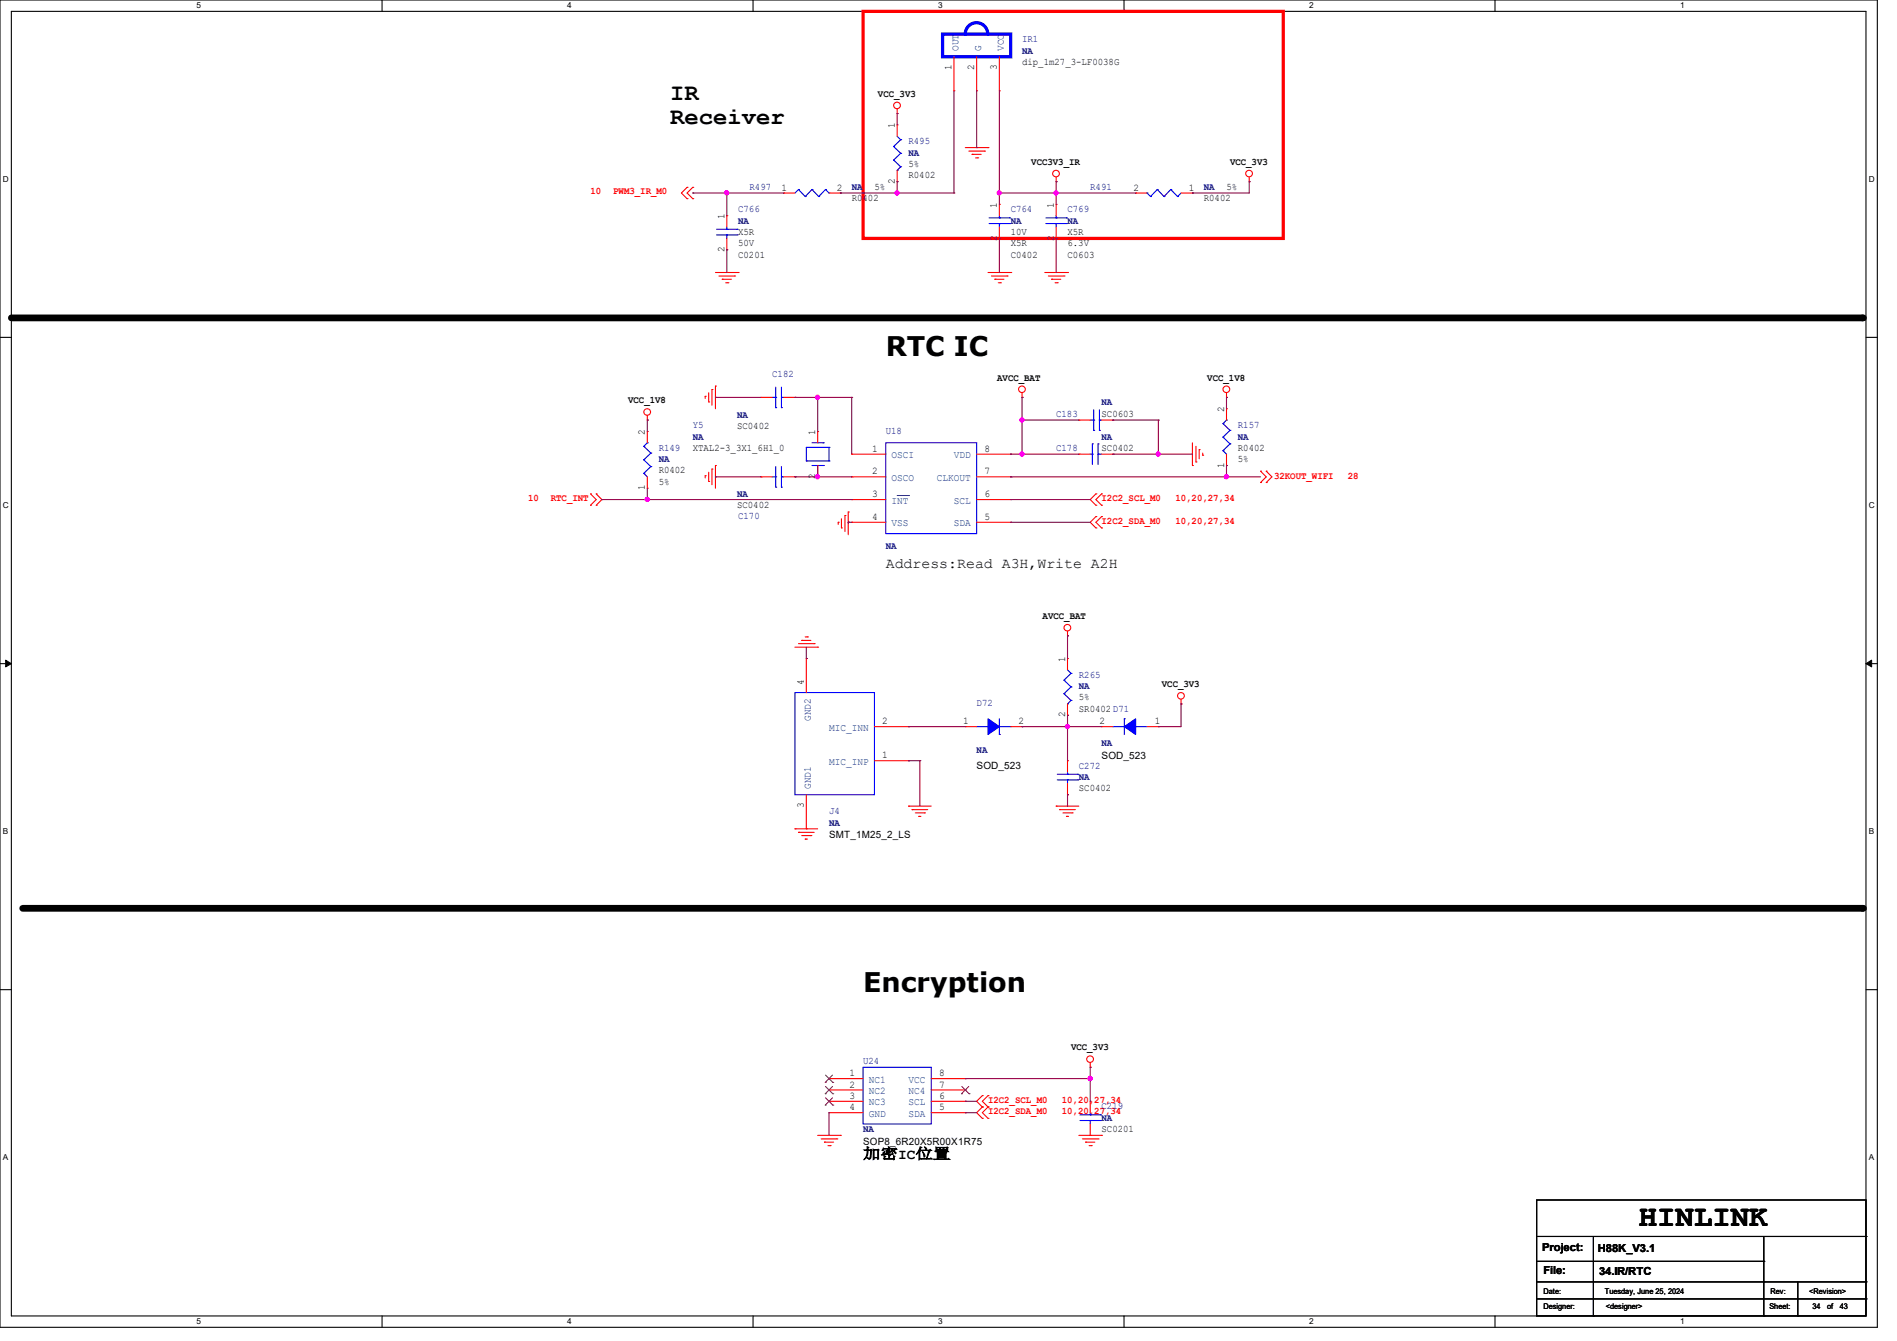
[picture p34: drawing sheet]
<svg xmlns="http://www.w3.org/2000/svg" width="297mm" height="210mm" viewBox="0 0 297 210" stroke-linecap="round" stroke-linejoin="round" font-family="sans-serif">
<defs><g id="words">
<text font-size="4.8" x="256.6" y="191.9">HINLINK</text>
<g font-size="4.2">
<text x="138.7" y="55.8">RTC IC</text>
<text x="135.1" y="155.4">Encryption</text>
</g>
<g font-size="3.7">
<text x="104.9" y="15.6">IR</text>
<text x="104.9" y="19.3">Receiver</text>
</g>
<g font-size="2.3">
<text x="138.7" y="89">Address:Read A3H,Write A2H</text>
<text x="135.1" y="181.4">加密IC位置</text>
</g>
<g font-size="1.7">
<text x="241.5" y="196">Project:</text>
<text x="250.1" y="196.1">H88K_V3.1</text>
<text x="241.6" y="199.5">File:</text>
<text x="250.4" y="199.7">34.IR/RTC</text>
</g>
<g font-size="1.6">
<text x="149" y="11" transform="rotate(-90 149 11)">1</text>
<text x="152.5" y="11" transform="rotate(-90 152.5 11)">2</text>
<text x="156.1" y="11" transform="rotate(-90 156.1 11)">3</text>
<text x="160" y="10.1">dip_1m27_3-LF0038G</text>
<text x="137.5" y="15.2">VCC_3V3</text>
<text x="140.1" y="20.1" transform="rotate(-90 140.1 20.1)">1</text>
<text x="122.3" y="29.8">1</text>
<text x="131" y="29.8">2</text>
<text x="136.9" y="29.7">5%</text>
<text x="140.1" y="28.8" transform="rotate(-90 140.1 28.8)">2</text>
<text x="142.2" y="27.9">R0402</text>
<text x="142.2" y="26.1">5%</text>
<text x="161.5" y="25.8">VCC3V3_IR</text>
<text x="177.5" y="29.8">2</text>
<text x="186.1" y="29.8">1</text>
<text x="192" y="29.7">5%</text>
<text x="192.6" y="25.8">VCC_3V3</text>
<text x="113.4" y="34.3" transform="rotate(-90 113.4 34.3)">1</text>
<text x="133.3" y="31.5">R0402</text>
<text x="156.1" y="32.6" transform="rotate(-90 156.1 32.6)">1</text>
<text x="165" y="32.6" transform="rotate(-90 165 32.6)">1</text>
<text x="188.5" y="31.5">R0402</text>
<text x="113.4" y="39.5" transform="rotate(-90 113.4 39.5)">2</text>
<text x="115.6" y="40.3">C0201</text>
<text x="115.6" y="36.8">X5R</text>
<text x="115.6" y="38.6">50V</text>
<text x="156.1" y="37.7" transform="rotate(-90 156.1 37.7)">2</text>
<text x="158.2" y="40.3">C0402</text>
<text x="158.2" y="38.6">X5R</text>
<text x="158.2" y="36.8">10V</text>
<text x="165" y="37.7" transform="rotate(-90 165 37.7)">2</text>
<text x="167.1" y="40.3">C0603</text>
<text x="167.1" y="36.8">X5R</text>
<text x="167.1" y="38.6">6.3V</text>
<text x="156.1" y="59.6">AVCC_BAT</text>
<text x="189" y="59.6">VCC_1V8</text>
<text x="98.3" y="63.2">VCC_1V8</text>
<text x="172.5" y="65.2">SC0603</text>
<text x="191.6" y="64.6" transform="rotate(-90 191.6 64.6)">2</text>
<text x="101" y="68.1" transform="rotate(-90 101 68.1)">2</text>
<text x="108.5" y="70.6">XTAL2-3_3X1_6H1_0</text>
<text x="115.4" y="67.2">SC0402</text>
<text x="127.6" y="68.1" transform="rotate(-90 127.6 68.1)">1</text>
<text x="136.6" y="70.7">1</text>
<text x="154.1" y="70.7">8</text>
<text x="172.5" y="70.6">SC0402</text>
<text x="193.8" y="70.6">R0402</text>
<text x="101" y="76.8" transform="rotate(-90 101 76.8)">1</text>
<text x="103.1" y="74.1">R0402</text>
<text x="103.1" y="75.9">5%</text>
<text x="127.6" y="75" transform="rotate(-90 127.6 75)">2</text>
<text x="136.6" y="74.3">2</text>
<text x="136.6" y="77.9">3</text>
<text x="154.1" y="77.9">6</text>
<text x="154.1" y="74.3">7</text>
<text x="191.6" y="73.2" transform="rotate(-90 191.6 73.2)">1</text>
<text x="193.8" y="72.3">5%</text>
<text x="115.4" y="79.6">SC0402</text>
<text x="136.6" y="81.4">4</text>
<text x="154.1" y="81.4">5</text>
<text x="163.2" y="96.9">AVCC_BAT</text>
<text x="125.9" y="107.2" transform="rotate(-90 125.9 107.2)">4</text>
<text x="166.8" y="103.7" transform="rotate(-90 166.8 103.7)">1</text>
<text x="181.9" y="107.6">VCC_3V3</text>
<text x="138.1" y="113.4">2</text>
<text x="150.8" y="113.4">1</text>
<text x="159.5" y="113.4">2</text>
<text x="166.8" y="112.4" transform="rotate(-90 166.8 112.4)">2</text>
<text x="168.9" y="111.5">SR0402D71</text>
<text x="168.9" y="109.7">5%</text>
<text x="172.1" y="113.4">2</text>
<text x="180.8" y="113.4">1</text>
<text x="138.1" y="118.7">1</text>
<text x="172.5" y="118.8">SOD_523</text>
<text x="152.9" y="120.4">SOD_523</text>
<text x="168.9" y="123.9">SC0402</text>
<text x="125.9" y="126.6" transform="rotate(-90 125.9 126.6)">3</text>
<text x="129.8" y="131.2">SMT_1M25_2_LS</text>
<text x="167.7" y="164.5">VCC_3V3</text>
<text x="133" y="168.5">1</text>
<text x="133" y="170.3">2</text>
<text x="133" y="172.1">3</text>
<text x="133" y="173.9">4</text>
<text x="147" y="173.9">5</text>
<text x="147" y="172.1">6</text>
<text x="147" y="170.3">7</text>
<text x="147" y="168.5">8</text>
<text x="135.1" y="179.2">SOP8_6R20X5R00X1R75</text>
<text x="172.5" y="177.3">SC0201</text>
</g>
<g font-size="1.6" fill="#003f7f">
<text x="150.1" y="8" transform="rotate(-90 150.1 8)">OUT</text>
<text x="153.6" y="8" transform="rotate(-90 153.6 8)">G</text>
<text x="157.2" y="8" transform="rotate(-90 157.2 8)">VCC</text>
<text x="139.6" y="71.8">OSCI</text>
<text x="149.4" y="71.8">VDD</text>
<text x="139.6" y="75.3">OSCO</text>
<text x="146.7" y="75.3">CLKOUT</text>
<text x="139.6" y="78.9">INT</text>
<text x="139.6" y="82.4">VSS</text>
<text x="149.4" y="82.4">SDA</text>
<text x="149.4" y="78.9">SCL</text>
<text x="127" y="112.9" transform="rotate(-90 127 112.9)">GND2</text>
<text x="129.8" y="119.8">MIC_INP</text>
<text x="129.8" y="114.4">MIC_INN</text>
<text x="127" y="123.6" transform="rotate(-90 127 123.6)">GND1</text>
<text x="136" y="169.5">NC1</text>
<text x="136" y="171.3">NC2</text>
<text x="136" y="173.1">NC3</text>
<text x="142.2" y="173.1">SCL</text>
<text x="142.2" y="171.3">NC4</text>
<text x="142.2" y="169.5">VCC</text>
<text x="136" y="174.9">GND</text>
<text x="142.2" y="174.9">SDA</text>
</g>
<g font-size="1.6" fill="#00007f">
<text x="160" y="6.6">IR1</text>
<text x="160" y="8.4">NA</text>
<text x="142.2" y="22.6">R495</text>
<text x="117.3" y="29.7">R497</text>
<text x="133.4" y="29.7">NA</text>
<text x="142.2" y="24.4">NA</text>
<text x="170.7" y="29.7">R491</text>
<text x="188.5" y="29.7">NA</text>
<text x="115.6" y="33.2">C766</text>
<text x="115.6" y="35.1">NA</text>
<text x="158.2" y="33.2">C764</text>
<text x="158.2" y="35.1">NA</text>
<text x="167.1" y="33.2">C769</text>
<text x="167.1" y="35.1">NA</text>
<text x="120.9" y="59">C182</text>
<text x="115.4" y="65.4">NA</text>
<text x="165.4" y="65.2">C183</text>
<text x="172.5" y="63.5">NA</text>
<text x="103.1" y="70.6">R149</text>
<text x="108.5" y="67">Y5</text>
<text x="108.5" y="68.8">NA</text>
<text x="138.7" y="67.9">U18</text>
<text x="165.4" y="70.6">C178</text>
<text x="172.5" y="68.8">NA</text>
<text x="193.8" y="67">R157</text>
<text x="193.8" y="68.8">NA</text>
<text x="103.1" y="72.4">NA</text>
<text x="115.4" y="77.9">NA</text>
<text x="115.6" y="81.2">C170</text>
<text x="138.7" y="85.9">NA</text>
<text x="168.9" y="106.1">R265</text>
<text x="168.9" y="108">NA</text>
<text x="152.9" y="110.6">D72</text>
<text x="152.9" y="117.9">NA</text>
<text x="172.5" y="116.8">NA</text>
<text x="168.9" y="120.4">C272</text>
<text x="168.9" y="122.2">NA</text>
<text x="129.8" y="127.5">J4</text>
<text x="129.8" y="129.3">NA</text>
<text x="135.1" y="166.6">U24</text>
<text x="172.5" y="173.7">C219</text>
<text x="135.1" y="177.3">NA</text>
<text x="172.5" y="175.5">NA</text>
</g>
<g font-size="1.6" fill="#f00">
<text x="92.5" y="30.4">10</text>
<text x="96" y="30.4">PWM3_IR_M0</text>
<text x="199.5" y="75.1">32KOUT_WIFI</text>
<text x="211" y="75.1">28</text>
<text x="82.7" y="78.4">10</text>
<text x="86.2" y="78.4">RTC_INT</text>
<text x="172.5" y="78.4">I2C2_SCL_M0</text>
<text x="172.5" y="82">I2C2_SDA_M0</text>
<text x="184" y="78.4">10,20,27,34</text>
<text x="184" y="82">10,20,27,34</text>
<text x="154.7" y="172.7">I2C2_SCL_M0</text>
<text x="166.2" y="172.7">10,20,27,34</text>
<text x="154.7" y="174.5">I2C2_SDA_M0</text>
<text x="166.2" y="174.5">10,20,27,34</text>
</g>
<g font-size="1.3">
<text x="30.8" y="1.3">5</text>
<text x="88.8" y="1.3">4</text>
<text x="146.9" y="1.3">3</text>
<text x="205" y="1.3">2</text>
<text x="263.1" y="1.3">1</text>
<text x=".5" y="28.4">D</text>
<text x="292.6" y="28.4">D</text>
<text x=".5" y="79.5">C</text>
<text x="292.6" y="79.5">C</text>
<text x=".5" y="130.6">B</text>
<text x="292.6" y="130.6">B</text>
<text x=".5" y="181.7">A</text>
<text x="292.6" y="181.7">A</text>
<text x="30.8" y="207.4">5</text>
<text x="88.8" y="207.4">4</text>
<text x="146.9" y="207.4">3</text>
<text x="205" y="207.4">2</text>
<text x="263.1" y="207.4">1</text>
</g>
<g font-size="1.2">
<text x="241.6" y="202.6">Date:</text>
<text x="251.2" y="202.6">Tuesday, June 25, 2024</text>
<text x="277.2" y="202.6">Rev:</text>
<text x="283.3" y="202.6">&lt;Revision&gt;</text>
<text x="241.6" y="205.1">Designer:</text>
<text x="251.4" y="205.1">&lt;designer&gt;</text>
<text x="277" y="205.1">Sheet:</text>
<text x="283.8" y="205.1">34</text>
<text x="286" y="205.1">of</text>
<text x="288" y="205.1">43</text>
</g>
</g></defs>
<g fill="none" stroke="#000" stroke-width=".17">
<path d="M0 0h293.9v207.9h-293.9zM1.8 1.8h290.3v204.3h-290.3zM59.8 0v1.8M117.9 0v1.8M176 0v1.8M234.1 0v1.8M0 52.8h1.8M292.1 52.8h1.8M0 103.9h1.8M292.1 103.9h1.8M0 155h1.8M292.1 155h1.8"/>
<path d="M240.6 187.9h51.5v18.2h-51.5zM240.6 193.6h51.5M240.6 197.5h35.5M249.5 193.6v12.5M276.1 197.5h.1M276.1 193.6v12.5M292.1 193.6h.1M59.8 206.1v1.8M117.9 206.1v1.8M176 206.1v1.8M234.1 206.1v1.8M240.6 200.7h51.5"/>
<path d="M240.6 203.4h51.5M249.5 206.1h.1M276.1 206.1h.1M276.1 200.7h.1M281.5 206.1h.1M281.5 200.7v5.4M292.1 200.7h.1M292.1 203.4h.1"/>
</g>
<path d="M.9 103.4l.9 .5-.9 .5zM292.1 103.9l.9-.5v1z" fill="#000"/>
<path d="M.9 103.4l.9 .5-.9 .5zM292.1 103.9l.9-.5v1z" fill="none" stroke="#000" stroke-width=".16"/>
<path d="M1.8 49.8h289.8M3.6 142.2h288" fill="none" stroke="#000" stroke-width="1.1"/>
<g fill="#000">
<circle cx="291.6" cy="49.8" r=".53"/>
<circle cx="291.6" cy="142.2" r=".53"/>
</g>
<path d="M135.1 1.8h65.8v35.5h-65.8z" fill="none" stroke="#f00" stroke-width=".51"/>
<g fill="none" stroke="#f00" stroke-width=".17">
<path d="M140.5 17.8h.1M140.5 17.1v.7M149.4 14.2h.1M149.4 8.9v5.3M152.9 14.2h.1M152.9 8.9v5.3M156.5 14.2h.1M156.5 8.9v5.3M107.6 31.1h.1M107.6 29.3h.1M107.6 29.3l-.9 .9 .9 .9M108.5 31.1h.1"/>
<path d="M108.5 29.3h.1M108.5 29.3l-.9 .9 .9 .9M113.8 33.8h.1M113.8 39.1h.1M113.8 33.8v1.8M113.8 37.3v1.8M151.1 23.1h3.6M151.7 23.7h2.4M152.2 24.2h.1M152.2 24.2h1.4M152.7 24.7h.4M153.1 24.7h.1"/>
<path d="M154.1 23.7h.1M154.7 23.1h.1M165.4 28.4h.1M165.4 27.7v.7M195.6 28.4h.1M195.6 27.7v.7M112 42.7h3.6M112.6 43.2h2.4M113.1 43.7h.1M113.1 43.7h1.4M113.6 44.3h.4M114 44.3h.1"/>
<path d="M115 43.2h.1M115.6 42.7h.1M154.7 42.7h3.5M155.2 43.2h2.5M155.7 43.7h.1M155.7 43.7h1.5M156.3 44.3h.3M156.6 44.3h.1M157.7 43.2h.1M158.2 42.7h.1M163.6 42.7h3.5M164.1 43.2h2.5"/>
<path d="M164.6 43.7h.1M164.6 43.7h1.5M165.2 44.3h.3M165.5 44.3h.1M166.6 43.2h.1M167.1 42.7h.1M92.5 79.1h.1M92.5 77.3h.1M92.5 77.3l.8 .9-.8 .9M93.3 77.3h.1M93.3 79.1h.1M93.3 77.3l.9 .9-.9 .9"/>
<path d="M101.3 65.8h.1M101.3 76.5h.1M101.3 67.6h.1M101.3 65.1v.7M101.3 67.6v1.7M101.3 74.7v1.8M110.4 74.5h.1M110.4 62.1h.1M110.4 62.1v.3M110.4 74.5v.3M111 75.4h.1M111 63h.1"/>
<path d="M111 61.5v1.5M111 74v1.4M111.5 73.4h.1M111.5 61h.1M111.5 61v2.5M111.5 73.4v2.5M112 72.9h.1M112 60.5h.1M112 60.5v3.5M112 72.9v3.6M128 67.6h.1M128 74.7h.1"/>
<path d="M128 67.6v1.7M128 72.9v1.8M160 62.2h.1M160 61.5v.7M168.9 65.8h.1M168.9 65.8h1.8M171.6 77.3h.1M171.6 79.1h.1M171.6 77.3l-.9 .9 .9 .9M172.5 79.1h.1M172.5 77.3h.1M172.5 77.3l-.9 .9 .9 .9"/>
<path d="M172.5 65.8h1.7M174.2 65.8h.1M186.7 72.9h.1M186.7 69.3v3.6M187.2 72.3h.1M187.2 69.9v2.4M187.7 70.4h.1M187.7 70.4v1.4M188.3 71.3h.1M188.3 71v.3M192 62.2h.1M192 72.9h.1"/>
<path d="M192 64h.1M192 61.5v.7M192 64v1.8M192 71.1v1.8M197.4 75.6h.1M197.4 73.8h.1M197.4 73.8l.8 .9-.8 .9M198.2 75.6h.1M198.2 73.8h.1M198.2 73.8l.9 .9-.9 .9M126.1 99.7h.3M126.4 99.7h.1"/>
<path d="M131.2 81.8h.1M131.2 81.8v.3M131.7 82.7h.1M131.7 81.2v1.5M132.3 80.7h.1M132.3 80.7v2.5M132.8 80.2h.1M132.8 80.2v3.5M167.1 99.6h.1M167.1 98.8v.8M171.6 80.9h.1M171.6 82.7h.1"/>
<path d="M171.6 80.9l-.9 .9 .9 .9M172.5 82.7h.1M172.5 80.9h.1M172.5 80.9l-.9 .9 .9 .9M124.5 101.3h3.5M125 100.8h2.5M125.5 100.3h.1M125.5 100.3h1.5M127.5 100.8h.1M128 101.3h.1M184.9 110.2h.1M184.9 109.5v.7"/>
<path d="M124.5 129.8h.1M124.5 129.8h3.5M125 130.3h.1M125 130.3h2.5M125.5 130.9h1.5M126.1 131.4h.1M126.1 131.4h.3M127 130.9h.1M142.2 126.2h.1M142.2 126.2h3.6M142.8 126.8h.1M142.8 126.8h2.4"/>
<path d="M143.3 127.3h1.4M143.8 127.8h.1M143.8 127.8h.4M144.7 127.3h.1M165.4 126.2h.1M165.4 126.2h3.5M165.9 126.8h.1M165.9 126.8h2.5M166.4 127.3h1.5M167 127.8h.1M167 127.8h.3M167.9 127.3h.1"/>
<path d="M128 177.8h3.6M128.6 178.4h2.4M129.1 178.9h.1M129.1 178.9h1.4M129.6 179.4h.4M129.8 168.9h.1M129.8 170.7h.1M129.8 172.5h.1M129.8 174.2h.1M129.8 168.9h5.3M129.8 170.7h5.3M129.8 172.5h5.3"/>
<path d="M129.8 174.2h5.3M130 179.4h.1M131 178.4h.1M131.6 177.8h.1M145.8 168.9h5.3M145.8 170.7h5.3M145.8 172.5h5.3M145.8 174.2h5.3M151.1 174.2h.1M151.1 172.5h.1M151.1 170.7h.1M151.1 168.9h.1"/>
<path d="M153.8 171.6h.1M153.8 173.4h.1M153.8 175.1h.1M153.8 171.6l-.9 .9 .9 .9M153.8 173.4l-.9 .8 .9 .9M154.7 173.4h.1M154.7 171.6h.1M154.7 175.1h.1M154.7 171.6l-.9 .9 .9 .9M154.7 173.4l-.9 .8 .9 .9M168.9 177.8h3.6M169.5 178.4h2.4"/>
<path d="M170 178.9h.1M170 178.9h1.4M170.5 179.4h.4M170.7 167.1h.1M170.7 172.5h.1M170.7 177.8h.1M170.7 166.4v.7M170.7 172.5v1.7M170.7 176v1.8M170.9 179.4h.1M171.9 178.4h.1M172.5 177.8h.1"/>
<circle cx="140.5" cy="16.5" r=".52"/>
<circle cx="165.3" cy="27.2" r=".52"/>
<circle cx="195.6" cy="27.2" r=".52"/>
<circle cx="101.3" cy="64.5" r=".52"/>
<circle cx="160" cy="61" r=".52"/>
<circle cx="192" cy="61" r=".52"/>
<circle cx="167.1" cy="98.3" r=".52"/>
<circle cx="184.9" cy="109" r=".52"/>
<circle cx="170.7" cy="165.9" r=".52"/>
</g>
<g fill="none" stroke="#00f" stroke-width=".17">
<path d="M112.2 36.8h3.2M112.2 35.9h3.2M113.8 35.9h.1M113.8 36.8h.1M113.8 35.6v.3M113.8 36.8v.5M115.4 36.8h.1M115.4 35.9h.1M100.8 74.1h.1M100.8 72h.1M100.8 69.9h.1M100.8 74.1l.5 .6"/>
<path d="M100.8 72l1.1 1.1M100.8 69.9l1.1 1.1M101.3 69.3h.1M101.3 69.3l-.5 .6M101.9 73.1h.1M101.9 71h.1M101.9 73.1l-1.1 1M101.9 71l-1.1 1M126.2 72.2h.1M126.2 70.1h.1M126.2 70.1h3.6M126.2 72.2h3.6"/>
<path d="M126.2 70.1v2.1M127.1 69.3h1.8M127.1 72.9h1.8M128.9 69.3h.1M128.9 72.9h.1M129.8 70.1h.1M129.8 72.2h.1M129.8 70.1v2.1M170.7 65.8h.5M171.2 67.4h.1M171.2 65.8h.1M171.2 64.2v3.2"/>
<path d="M172.1 65.8h.1M172.1 67.4h.1M172.1 65.8h.4M172.1 64.2v3.2M191.5 70.6h.1M191.5 68.5h.1M191.5 66.3h.1M191.5 70.6l.5 .5M191.5 68.5l1.1 1M191.5 66.3l1.1 1.1M192 65.8h.1M192 65.8l-.5 .5"/>
<path d="M192.6 69.5h.1M192.6 67.4h.1M192.6 69.5l-1.1 1.1M192.6 67.4l-1.1 1.1M152.9 113.8h1.8M154.7 113.8h.1M156.5 115h.1M156.5 112.6v2.4M156.5 113.8h1.7M158.2 113.8h.1M135.1 167.1h10.7v8.9h-10.7zM169.1 175.5h3.2"/>
<path d="M169.1 174.6h3.2M170.7 174.6h.1M170.7 175.5h.1M170.7 174.2v.4M170.7 175.5v.5M172.3 175.5h.1M172.3 174.6h.1"/>
</g>
<g fill="none" stroke="#7f3f00" stroke-width=".16">
<path d="M129.2 169.5h.1M129.2 171.3h.1M129.2 173.1h.1M129.2 168.4l1.2 1.1M129.2 170.1l1.2 1.2M129.2 171.9l1.2 1.2M130.3 168.4l-1.1 1.1M130.3 170.1l-1.1 1.2M130.3 171.9l-1.1 1.2M130.4 169.5h.1M130.4 171.3h.1M130.4 173.1h.1"/>
<path d="M150.5 171.3h.1M150.6 170.1l1.1 1.2M151.7 170.1l-1.2 1.2M151.7 171.3h.1"/>
</g>
<path d="M147.6 5.3h10.6v3.6h-10.6zM151.1 5.3a1.76 1.76 0 0 1 1.8-1.7 1.76 1.76 0 0 1 1.7 1.7" fill="none" stroke="#00f" stroke-width=".51"/>
<path d="M154.7 112.6l1.8 1.2-1.8 1.2z" fill-rule="evenodd" fill="#00f"/>
<g fill="none" stroke="#00f" stroke-width=".17">
<path d="M125 29.7h.1M125 29.7l-.5 .5M125 29.7l1.1 1.1M126.1 30.8h.1M127.1 29.7h.1M127.1 29.7l-1 1.1M127.1 29.7l1.1 1.1M128.2 30.8h.1M129.2 29.7h.1M129.2 29.7l-1 1.1M129.2 29.7l.6 .5M129.8 30.2h.1"/>
<path d="M154.9 35h3.2M154.9 34.1h3.2M156.5 34.1h.1M156.5 35h.1M156.5 33.8v.3M156.5 35v.6M158.1 35h.1M158.1 34.1h.1M179.6 30.2h.1M179.6 30.2l.5 .6M180.1 30.8h.1M181.2 29.7h.1"/>
<path d="M181.2 29.7l1 1.1M181.2 29.7l-1.1 1.1M182.2 30.8h.1M183.3 29.7h.1M183.3 29.7l1.1 1.1M183.3 29.7l-1.1 1.1M184.4 30.8h.1M184.9 30.2l-.5 .6M120.9 62.2h.6M120.9 74.7h.6M121.5 63.8h.1M121.5 62.2h.1"/>
<path d="M121.5 76.3h.1M121.5 74.7h.1M121.5 60.6v3.2M121.5 73.1v3.2M122.3 62.2h.1M122.3 63.8h.1M122.3 74.7h.1M122.3 76.3h.1M122.3 62.2h.4M122.3 60.6v3.2M122.3 73.1v3.2M122.3 74.7h.4"/>
<path d="M170.7 71.1h.3M171 71.1h.1M171 69.5h.1M171 69.5v3.2M171.9 69.5h.1M171.9 71.1h.1M171.9 71.1h.6M171.9 69.5v3.2M124.5 108.5h12.4v16h-12.4zM154.7 112.6l1.8 1.2-1.8 1.2zM166.6 106.5h.1M166.6 108.6h.1"/>
<path d="M166.6 106.5l1.1 1.1M166.6 108.6l1.1 1.1M167.1 110.2h.1M167.1 104.9l.6 .6M167.7 105.5h.1M167.7 107.6h.1M167.7 109.7h.1M167.7 105.5l-1.1 1M167.7 107.6l-1.1 1M167.7 109.7l-.6 .5M174.2 113.8h.1M174.2 113.8h1.8"/>
<path d="M176 112.6h.1M176 112.6v2.4M177.8 113.8h.1M177.8 113.8h1.8"/>
</g>
<g fill="none" stroke="#f00" stroke-width=".17">
<path d="M122.7 30.2h.1M122.7 30.2h1.8M129.8 30.2h1.8M131.6 30.2h.1M156.5 32h.1M156.5 37.3h.1M156.5 32v1.8M156.5 35.6v1.7M177.8 30.2h.1M177.8 30.2h1.8M184.9 30.2h1.8M186.7 30.2h.1"/>
<path d="M119.1 62.2h.1M119.1 74.7h.1M119.1 62.2h1.8M119.1 74.7h1.8M122.7 62.2h1.8M122.7 74.7h1.8M124.5 62.2h.1M124.5 74.7h.1M168.9 71.1h.1M168.9 71.1h1.8M172.5 71.1h1.7M174.2 71.1h.1"/>
<path d="M126.2 103.1h.1M126.2 103.1v5.4M136.9 113.8h5.3M136.9 119.1h5.3M142.2 119.1h.1M142.2 113.8h.1M151.1 113.8h.1M151.1 113.8h1.8M158.2 113.8h1.8M160 113.8h.1M167.1 103.1h.1M167.1 112h.1"/>
<path d="M167.1 103.1v1.8M167.1 110.2v1.8M126.2 129.8h.1M126.2 124.5v5.3"/>
</g>
<path d="M176 113.8l1.8-1.2v2.4z" fill-rule="evenodd" fill="#00f"/>
<g fill="none" stroke="#00f" stroke-width=".17">
<path d="M139.9 22.9h.1M139.9 25.1h.1M139.9 22.9l1.1 1.1M139.9 25.1l1.1 1M140.5 26.7h.1M140.5 21.3l.5 .6M141 21.9h.1M141 24h.1M141 26.1h.1M141 21.9l-1.1 1M141 24l-1.1 1.1M141 26.1l-.5 .6"/>
<path d="M163.7 35h3.3M163.7 34.1h3.3M165.4 34.1h.1M165.4 35h.1M165.4 33.8v.3M165.4 35v.6M167 35h.1M167 34.1h.1M138.7 69.3h14.2v14.3h-14.2zM176 113.8l1.8-1.2v2.4zM165.5 122.1h3.2M165.5 121.2h3.2"/>
<path d="M167.1 121.2h.1M167.1 122.1h.1M167.1 120.9v.3M167.1 122.1v.6M168.7 122.1h.1M168.7 121.2h.1"/>
</g>
<g fill="none" stroke="#f00" stroke-width=".17">
<path d="M140.5 19.6h.1M140.5 19.6v1.7M140.5 28.4h.1M140.5 26.7v1.7M165.4 32h.1M165.4 37.3h.1M165.4 32v1.8M165.4 35.6v1.7M133.4 71.1h.1M133.4 74.7h.1M133.4 78.2h.1M133.4 71.1h5.3"/>
<path d="M133.4 74.7h5.3M133.4 78.2h5.3M152.9 71.1h5.3M152.9 74.7h5.3M152.9 78.2h5.3M158.2 78.2h.1M158.2 74.7h.1M158.2 71.1h.1M133.4 81.8h.1M133.4 81.8h5.3M152.9 81.8h5.3M158.2 81.8h.1"/>
<path d="M167.1 119.1h.1M167.1 119.1v1.8M172.5 113.8h.1M172.5 113.8h1.7M179.6 113.8h1.8M181.4 113.8h.1M167.1 124.5h.1M167.1 122.7v1.8"/>
</g>
<path d="M140.5 77.6h1.7M142.2 77.6h.1" fill="none" stroke="#003f7f" stroke-width=".16"/>
<path d="M156.5 14.2v16M156.5 30.2h.1M165.4 28.4h.1M165.4 28.4v1.8" fill="none" stroke="#7f003f" stroke-width=".17"/>
<circle cx="156.4" cy="30.2" r=".32" fill="#f0f"/>
<circle cx="156.4" cy="30.2" r=".32" fill="none" stroke="#f0f" stroke-width=".17"/>
<path d="M140.5 17.8h.1M140.5 17.8v1.8M149.4 14.2v16M108.5 30.2h.1M108.5 30.2h5.3M131.6 30.2h.1M140.5 28.4h.1M140.5 28.4v1.8h-8.9M149.4 30.2h.1" fill="none" stroke="#7f003f" stroke-width=".17"/>
<circle cx="113.8" cy="30.2" r=".32" fill="#f0f"/>
<circle cx="113.8" cy="30.2" r=".32" fill="none" stroke="#f0f" stroke-width=".17"/>
<path d="M113.8 30.2h.1M113.8 39.1h.1M113.8 30.2h8.9M113.8 30.2v3.6M113.8 39.1v3.6M140.5 30.2h.1M140.5 30.2h8.9" fill="none" stroke="#7f003f" stroke-width=".17"/>
<circle cx="140.4" cy="30.2" r=".32" fill="#f0f"/>
<circle cx="140.4" cy="30.2" r=".32" fill="none" stroke="#f0f" stroke-width=".17"/>
<g fill="none" stroke="#7f003f" stroke-width=".17">
<path d="M152.9 14.2v8.9M152.9 23.1h.1M156.5 30.2h.1M156.5 37.3h.1M156.5 30.2v1.8M156.5 37.3v5.4M156.5 30.2h21.3M165.4 37.3h.1M165.4 30.2h.1M165.4 30.2v1.8M165.4 37.3v5.4M195.6 28.4h.1"/>
<path d="M195.6 28.4v1.8"/>
</g>
<circle cx="165.3" cy="30.2" r=".32" fill="#f0f"/>
<circle cx="165.3" cy="30.2" r=".32" fill="none" stroke="#f0f" stroke-width=".17"/>
<g fill="none" stroke="#7f003f" stroke-width=".17">
<path d="M186.7 30.2h.1M186.7 30.2h8.9M160 65.8h.1M160 65.8h8.9M167.1 99.6h.1M167.1 99.6v3.5M142.2 119.1h.1M142.2 113.8h.1M142.2 119.1h1.8M142.2 113.8h8.9M144 119.1h.1M144 119.1v7.1"/>
<path d="M160 113.8h.1M160 113.8h12.5M167.1 112h.1M167.1 113.8h.1M167.1 112v1.8M181.4 113.8h.1M184.9 110.2h.1M184.9 110.2v3.6h-3.5"/>
</g>
<circle cx="160" cy="65.8" r=".32" fill="#f0f"/>
<circle cx="160" cy="65.8" r=".32" fill="none" stroke="#f0f" stroke-width=".17"/>
<path d="M160 65.8h.1M160 65.8v5.3M174.2 65.8h.1M174.2 65.8h7.2M181.4 65.8h.1M181.4 71.1h.1M181.4 65.8v5.3M181.4 71.1h5.3" fill="none" stroke="#7f003f" stroke-width=".17"/>
<circle cx="181.3" cy="71.1" r=".32" fill="#f0f"/>
<circle cx="181.3" cy="71.1" r=".32" fill="none" stroke="#f0f" stroke-width=".17"/>
<g fill="none" stroke="#7f003f" stroke-width=".17">
<path d="M112 74.7h.1M112 62.2h.1M112 74.7h7.1M112 62.2h7.1M124.5 74.7h.1M124.5 74.7h8.9M128 72.9h.1M128 74.7h.1M128 72.9v1.8M158.2 78.2h.1M158.2 78.2h12.5M174.2 71.1h.1"/>
<path d="M174.2 71.1h7.2M132.8 81.8h.1M132.8 81.8h.6M132.8 81.8v.2M158.2 81.8h.1M158.2 81.8h12.5"/>
</g>
<circle cx="128" cy="74.7" r=".32" fill="#f0f"/>
<circle cx="128" cy="74.7" r=".32" fill="none" stroke="#f0f" stroke-width=".17"/>
<path d="M158.2 74.7h.1M158.2 74.7h33.8" fill="none" stroke="#7f003f" stroke-width=".17"/>
<circle cx="192" cy="74.7" r=".32" fill="#f0f"/>
<circle cx="192" cy="74.7" r=".32" fill="none" stroke="#f0f" stroke-width=".17"/>
<path d="M158.2 71.1h.1M158.2 71.1h10.7M160 62.2h.1M160 71.1h.1M160 62.2v3.6" fill="none" stroke="#7f003f" stroke-width=".17"/>
<circle cx="160" cy="71.1" r=".32" fill="#f0f"/>
<circle cx="160" cy="71.1" r=".32" fill="none" stroke="#f0f" stroke-width=".17"/>
<path d="M128 62.2h.1M128 62.2v5.4" fill="none" stroke="#7f003f" stroke-width=".17"/>
<circle cx="128" cy="62.2" r=".32" fill="#f0f"/>
<circle cx="128" cy="62.2" r=".32" fill="none" stroke="#f0f" stroke-width=".17"/>
<path d="M124.5 62.2h.1M124.5 62.2h8.9M128 62.2h.1M133.4 62.2h.1M133.4 62.2v8.9M167.1 113.8h.1M167.1 113.8v5.3" fill="none" stroke="#7f003f" stroke-width=".17"/>
<circle cx="167.1" cy="113.8" r=".32" fill="#f0f"/>
<circle cx="167.1" cy="113.8" r=".32" fill="none" stroke="#f0f" stroke-width=".17"/>
<g fill="none" stroke="#7f003f" stroke-width=".17">
<path d="M94.2 78.2h.1M94.2 78.2h39.2M101.3 65.8h.1M101.3 78.2h.1M101.3 65.8v1.8M101.3 76.5v1.7M133.4 78.2h.1M192 72.9h.1M192 74.7h.1M192 62.2h.1M192 62.2v1.8M192 72.9v1.8"/>
<path d="M192 74.7h5.4M126.2 103.1h.1M126.2 101.3v1.8M167.1 124.5h.1M167.1 124.5v1.7"/>
</g>
<circle cx="101.3" cy="78.2" r=".32" fill="#f0f"/>
<circle cx="101.3" cy="78.2" r=".32" fill="none" stroke="#f0f" stroke-width=".17"/>
<path d="M151.1 168.9h.1M170.7 167.1h.1M170.7 167.1v1.8h-19.6" fill="none" stroke="#7f003f" stroke-width=".17"/>
<circle cx="170.7" cy="168.9" r=".32" fill="#f0f"/>
<circle cx="170.7" cy="168.9" r=".32" fill="none" stroke="#f0f" stroke-width=".17"/>
<path d="M129.8 174.2h.1M129.8 174.2v3.6M151.1 172.5h.1M151.1 174.2h.1M151.1 172.5h1.8M151.1 174.2h1.8M170.7 168.9h.1M170.7 168.9v3.6" fill="none" stroke="#7f003f" stroke-width=".17"/>
<circle cx="156.4" cy="30.2" r=".32" fill="#f0f"/>
<circle cx="156.4" cy="30.2" r=".32" fill="none" stroke="#f0f" stroke-width=".17"/>
<circle cx="113.8" cy="30.2" r=".32" fill="#f0f"/>
<circle cx="113.8" cy="30.2" r=".32" fill="none" stroke="#f0f" stroke-width=".17"/>
<circle cx="140.4" cy="30.2" r=".32" fill="#f0f"/>
<circle cx="140.4" cy="30.2" r=".32" fill="none" stroke="#f0f" stroke-width=".17"/>
<circle cx="165.3" cy="30.2" r=".32" fill="#f0f"/>
<circle cx="165.3" cy="30.2" r=".32" fill="none" stroke="#f0f" stroke-width=".17"/>
<circle cx="160" cy="65.8" r=".32" fill="#f0f"/>
<circle cx="160" cy="65.8" r=".32" fill="none" stroke="#f0f" stroke-width=".17"/>
<circle cx="181.3" cy="71.1" r=".32" fill="#f0f"/>
<circle cx="181.3" cy="71.1" r=".32" fill="none" stroke="#f0f" stroke-width=".17"/>
<circle cx="128" cy="74.7" r=".32" fill="#f0f"/>
<circle cx="128" cy="74.7" r=".32" fill="none" stroke="#f0f" stroke-width=".17"/>
<circle cx="192" cy="74.7" r=".32" fill="#f0f"/>
<circle cx="192" cy="74.7" r=".32" fill="none" stroke="#f0f" stroke-width=".17"/>
<circle cx="160" cy="71.1" r=".32" fill="#f0f"/>
<circle cx="160" cy="71.1" r=".32" fill="none" stroke="#f0f" stroke-width=".17"/>
<circle cx="128" cy="62.2" r=".32" fill="#f0f"/>
<circle cx="128" cy="62.2" r=".32" fill="none" stroke="#f0f" stroke-width=".17"/>
<circle cx="167.1" cy="113.8" r=".32" fill="#f0f"/>
<circle cx="167.1" cy="113.8" r=".32" fill="none" stroke="#f0f" stroke-width=".17"/>
<circle cx="101.3" cy="78.2" r=".32" fill="#f0f"/>
<circle cx="101.3" cy="78.2" r=".32" fill="none" stroke="#f0f" stroke-width=".17"/>
<circle cx="170.7" cy="168.9" r=".32" fill="#f0f"/>
<circle cx="170.7" cy="168.9" r=".32" fill="none" stroke="#f0f" stroke-width=".17"/>
<use href="#words"/>
</svg>
